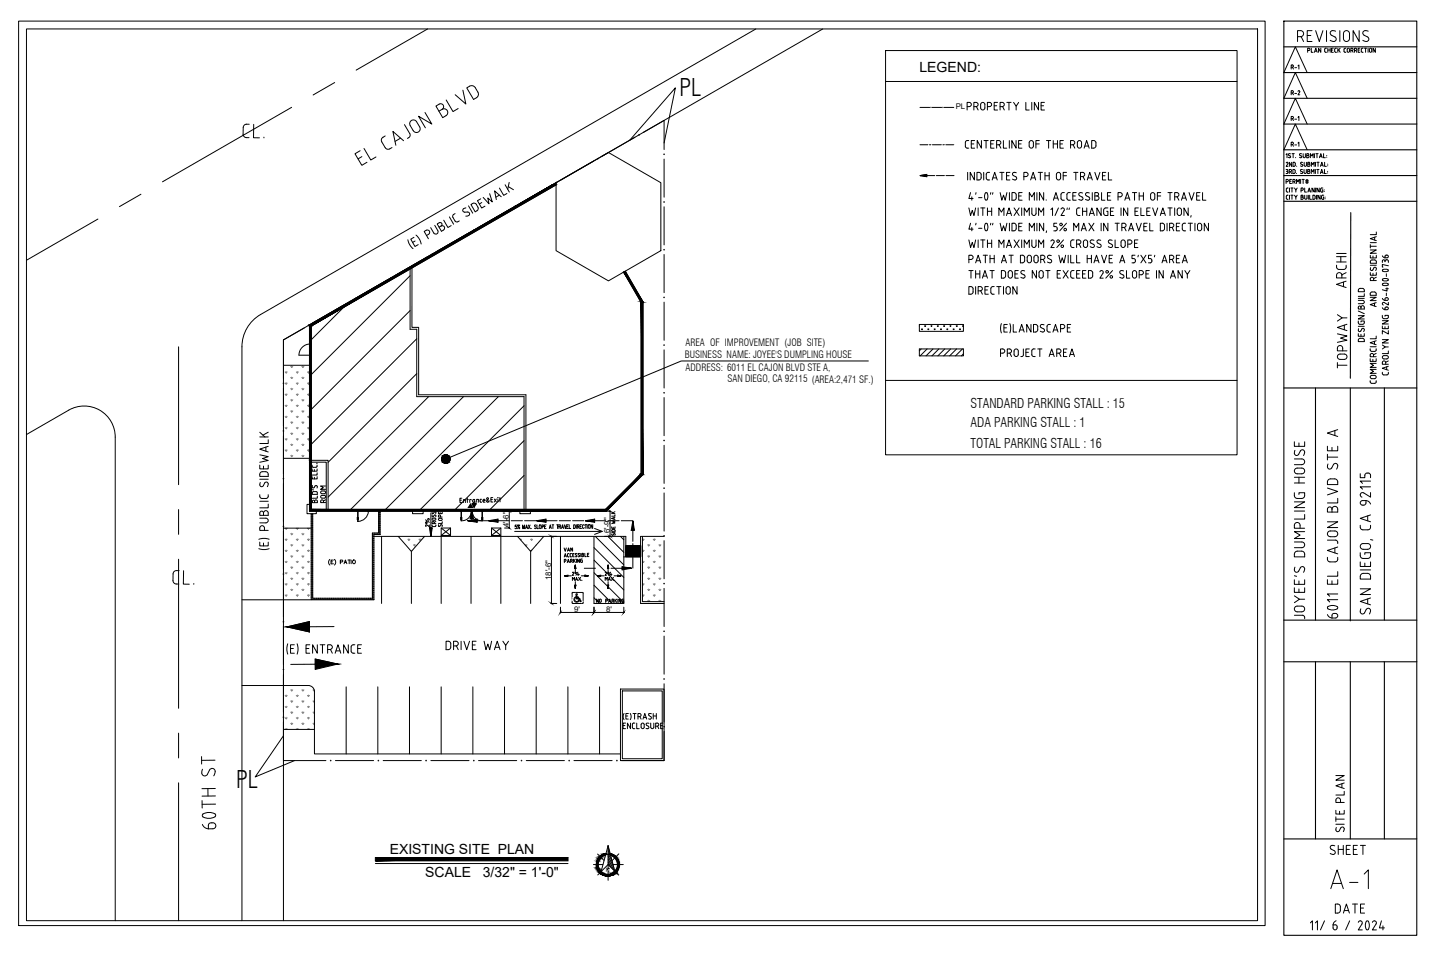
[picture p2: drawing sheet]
<svg xmlns="http://www.w3.org/2000/svg" width="914mm" height="610mm" viewBox="0 0 914 610" stroke-linecap="round" stroke-linejoin="round" font-family="sans-serif">
<defs><g id="words">
<text font-size="17.6" x="849" y="569">A-1</text>
<g font-size="15.3">
<text x="434" y="61">PL</text>
<text x="151" y="504">PL</text>
</g>
<g font-size="13.7">
<text x="154" y="89">CL.</text>
<text x="109" y="375">CL.</text>
</g>
<text font-size="10.6" x="861" y="185" transform="rotate(-90 861 185)">ARCHI</text>
<g font-size="10.1">
<text x="618" y="140">WITH MAXIMUM 1/2&quot; CHANGE IN ELEVATION,</text>
<text x="861" y="236" transform="rotate(-90 861 236)">TOPWAY</text>
</g>
<text font-size="9.7" x="852" y="585">DATE</text>
<text font-size="9.3" x="284" y="416">DRIVE WAY</text>
<text font-size="9" x="588" y="46">LEGEND:</text>
<g font-size="8.9">
<text x="249" y="546">EXISTING SITE PLAN</text>
<text x="272" y="561">SCALE</text>
<text x="309" y="561">3/32&quot; = 1'-0&quot;</text>
</g>
<g font-size="8.8">
<text x="617" y="72">PROPERTY LINE</text>
<text x="616" y="96">CENTERLINE OF THE ROAD</text>
<text x="638" y="229">PROJECT AREA</text>
</g>
<g font-size="8.5">
<text x="620" y="260">STANDARD PARKING STALL : 15</text>
<text x="620" y="273">ADA PARKING STALL : 1</text>
<text x="620" y="286">TOTAL PARKING STALL : 16</text>
</g>
<text font-size="8.4" x="618" y="189">DIRECTION</text>
<g font-size="7.5">
<text x="880" y="197" transform="rotate(-90 880 197)">AND</text>
<text x="880" y="246" transform="rotate(-90 880 246)">COMMERCIAL</text>
</g>
<g font-size="6.4">
<text x="438" y="221">AREA OF IMPROVEMENT (JOB SITE)</text>
<text x="438" y="229">BUSINESS NAME: JOYEE'S DUMPLING HOUSE</text>
<text x="438" y="237">ADDRESS: 6011 EL CAJON BLVD STE A,</text>
<text x="465" y="244">SAN DIEGO, CA 92115 (AREA:2,471 SF.)</text>
</g>
<g font-size="6.2">
<text x="824" y="46">R-1</text>
<text x="824" y="78">R-1</text>
<text x="821" y="119">PERMIT#</text>
</g>
<g font-size="5.7">
<text x="834" y="35">PLAN CHECK CORRECTION</text>
<text x="824" y="62">R-2</text>
<text x="824" y="95">R-1</text>
</g>
<text font-size="5.3" x="380" y="386">NO PARKING</text>
<g font-size="5">
<text x="611" y="70">PL</text>
<text x="325" y="337" transform="rotate(-90 325 337)">4'-6&quot;</text>
<text x="390" y="341" transform="rotate(-90 390 341)">6'-9&quot;</text>
<text x="352" y="371" transform="rotate(-90 352 371)">18'-6&quot;</text>
<text x="367" y="391">9'</text>
<text x="387" y="391">8'</text>
</g>
<text font-size="3.8" x="387" y="557">N</text>
</g></defs>
<g fill="none" stroke="#000" stroke-width=".64">
<path d="M12 13h796v578h-796zM17 18h787v570h-787zM273 18l-45 27M483 18l-316 183a24 24 0 0 0-12 21v366M526 18l-345 199M838 20h-3v7h3M841 20l2 7 2-7M848 20v7M853 20a1.7 1.7 0 0 0-3 0 1.7 1.7 0 0 0 1 3l2 1a1.5 1.5 0 0 1 1 1 1.5 1.5 0 0 1-2 2M856 20v7M868 20v7l-3-7v7M874 20a1.7 1.7 0 0 0-3 0 1.7 1.7 0 0 0 1 3l2 1a1.8 1.8 0 0 1 0 2 1.8 1.8 0 0 1-3 0"/>
<path d="M566 32h224v259h-224zM829 23h2a1.9 1.9 0 0 0 2-1 1.9 1.9 0 0 0-2-2h-2v7M831 23l2 4M835 23h3M850 26l2 1M858 21a1.9 1.9 0 0 1 2-1 1.9 1.9 0 0 1 2 1M862 22v3a1.9 1.9 0 0 1-2 2 1.9 1.9 0 0 1-2-2v-3M214 53l-14 8M296 58l2 8-7-5M298 56l3-1h2l3 4-1 3-2 2zM566 52h224M820 46l8-16 7 16"/>
<path d="M186 69l-82 47M258 80l4 6v1l-2 1M272 72l4 7-9-5 5 8M279 68l2-1a1.9 1.9 0 0 1 2 0 1.9 1.9 0 0 1 0 3 2.4 2.4 0 0 1 3 1 2.4 2.4 0 0 1-1 3l-2 1zM283 70l-3 1M285 64l4 7 4-2M424 77v19M588 69h6M596 69h6M603 69h6M820 63l8-17 7 17M820 79l8-16 7 16"/>
<path d="M230 96l-3 2 4 8 3-2M233 95l4 7 3-2M246 87l-2 2v2l3 4h2l1-1M256 88l-4 2M258 90l-7-6 2 9M264 83a2.4 2.4 0 0 0 3 1 2.4 2.4 0 0 0 1-3l-2-3a2.4 2.4 0 0 0-3-1 2.4 2.4 0 0 0-1 3l2 4M402 90l30-34-8 35M588 92h5M594 92h1M596 92h6M602 92h1M604 92h5"/>
<path d="M820 96l8-17 7 17M822 99v-1v3M825 98a.7 .7 0 0 0-1 0 .7 .7 0 0 0 0 1v1a.7 .7 0 0 1 0 1 .7 .7 0 0 1-1 0M826 98h1M826 98v3M832 100a.7 .7 0 0 1-1 1 .7 .7 0 0 1-1 0M832 98a.7 .7 0 0 0-1 0 .7 .7 0 0 0 0 1v1M834 98v2a.7 .7 0 0 1-1 1 .7 .7 0 0 1 0-1v-2M835 98l1 1a.7 .7 0 0 1 0 1 .7 .7 0 0 1 0 1h-1zM835 99h1M840 98v3M841 98h1"/>
<path d="M842 98v3M846 98v3h1M848 99v1M231 100l-2 2M323 118l2 5M325 119l3 2M325 117l-1 4M355 118l-156 90v117h188l23-22v-110M355 117l34-20 33 20v43l-33 19-34-19zM355 117l-157 91v119h192v16M424 102v24M588 112l4-1v2"/>
<path d="M592 112h5M598 112h5M604 112h6M618 110v5M623 110v5l-3-5v5M624 110h2l1 1v3l-1 1h-2zM629 110v5M632 110h-1l-1 1v4h2M634 115l2-5 1 5M634 114h3M639 110h3M640 110v5"/>
<path d="M643 112h2M645 110h-2v5h2M649 110a1.2 1.2 0 0 0-2 0 1.2 1.2 0 0 0 1 2l1 1a1.3 1.3 0 0 1 0 2 1.3 1.3 0 0 1-2-1M654 113h2a1.3 1.3 0 0 0 1-2 1.3 1.3 0 0 0-1-1h-2v5M659 115l1-5 2 5M659 114h2M663 110h3M665 110v5M668 112h2M668 110v5M670 110v5M676 110l1 1 1 3a1.4 1.4 0 0 1-2 1 1.4 1.4 0 0 1-1-1z"/>
<path d="M679 112h3M682 110h-3v5M686 110h3M687 110v5M690 113h2a1.3 1.3 0 0 0 1-2 1.3 1.3 0 0 0-1-1h-2v5M692 113l1 2M695 115l1-5 2 5M695 114h3M700 110l1 5 2-5M704 112h2M707 110h-3v5h3M708 110v5h2"/>
<path d="M822 108l1 1h-1M822 104h1l-1 2h1M822 109h.1M822 109l1 2h-1M824 110h1a.7 .7 0 0 0 0-1 .7 .7 0 0 0 0-1h-1v3M825 110v1M825 104v2l-1-2v2M826 104h2l-1 2h-1zM828 110l-1 1h-1v-3l1 1 1 1M828 101h.1M828 111h.1M829 106h.1"/>
<path d="M831 106h1M832 108a.7 .7 0 0 0-1 0 .7 .7 0 0 0 0 1l1 1a.7 .7 0 0 1 0 1 .7 .7 0 0 1-1 0M832 104a.7 .7 0 0 0-1 0 .7 .7 0 0 0 0 1l1 1M835 108v2a.7 .7 0 0 1-1 1 .7 .7 0 0 1-1-1v-2M835 104v2a.7 .7 0 0 1-1 0 .7 .7 0 0 1-1 0v-2M836 108l1 1h-1a.7 .7 0 0 1 1 1 .7 .7 0 0 1-1 1zM836 109h.1M836 104h1l-1 1a.7 .7 0 0 1 1 1 .7 .7 0 0 1-1 0zM836 105h.1M837 101v-3l1 2 1-2v3M838 111v-3l1 2 1-2v3M838 106v-2l1 1 1-1v2"/>
<path d="M841 108v3M841 104v2M841 108h2M841 104h2M842 108v3M842 104v2M843 101l1-3 1 3M843 100h2M844 111l1-3v3M844 106l1-2 1 2M844 110h1M844 106h1"/>
<path d="M846 108v3h1M846 104v2h2M848 100v1M848 109v1M848 110v1M848 105h.1M848 106h.1M63 140l-46 26M90 124l-14 8M287 139l3 4M291 137l-2 1v1l2 3 2-1M298 133a1.4 1.4 0 0 0-2 1 1.4 1.4 0 0 0 1 2l2-1a1.6 1.6 0 0 1 1 3 1.5 1.5 0 0 1-2 0"/>
<path d="M299 132l3 4M301 131l2-1h1l2 3-1 1-1 1zM307 127l-2 1 3 5 2-1M308 129l-2 1M313 124l2 5-3-2v3l-3-4M319 125l-2 1M319 120l3 5 2-1M320 126l-4-4 1 6M424 132v25M620 123l-1 4h3M621 126v2M624 123l-1 1"/>
<path d="M625 126h2M630 123a2.8 2.8 0 0 1 0 5 4 4 0 0 1 0-5zM633 123v1M634 123v1M639 123l1 5 1-3 1 3 1-5M645 123v5M647 123h1l1 1v3l-1 1h-1zM651 125h2M653 123h-2v5h2M658 128v-5l1 3 2-3v5M663 123v5M667 123v5l-3-5v5"/>
<path d="M669 128h.1M673 128l2-5 1 5M674 127h2M680 123h-2v1v3l2 1M684 123h-2v1v3l2 1M686 125h1M688 123h-2v5h2M692 123h-1a1.2 1.2 0 0 0-1 0 1.2 1.2 0 0 0 0 2l1 1a1.3 1.3 0 0 1 0 2 1.3 1.3 0 0 1-2-1M696 123a1.2 1.2 0 0 0-2 0 1.2 1.2 0 0 0 0 2l2 1a1.3 1.3 0 0 1 0 2 1.3 1.3 0 0 1-2-1M698 123v5M700 123h1a1.1 1.1 0 0 1 1 1 1.1 1.1 0 0 1-1 1 1.3 1.3 0 0 1 1 2 1.3 1.3 0 0 1-1 1h-1zM700 125h1"/>
<path d="M704 123v5h2M708 125h1M710 123h-2v5h2M714 126h2a1.3 1.3 0 0 0 1-2 1.3 1.3 0 0 0-1-1h-2v5M719 128l1-5 2 5M719 127h3M724 123h2M725 123v5M728 125h3M728 123v5M731 123v5M735 124a1.3 1.3 0 0 1 2-1 1.3 1.3 0 0 1 1 1v3a1.3 1.3 0 0 1-1 1 1.3 1.3 0 0 1-2-1z"/>
<path d="M740 125h2M742 123h-2v5M746 123h3M748 123v5M751 126h1a1.3 1.3 0 0 0 1-2 1.3 1.3 0 0 0-1-1h-1v5M752 126l1 2M755 128l2-5 1 5M755 127h3M760 123l1 5 2-5M765 125h1M767 123h-2v5h2M768 123v5h3"/>
<path d="M822 127h1M823 120l-1 1v1l1 1M823 125h-1v2M824 120v3M824 125v2M825 125h1M826 120v3M826 125v2M827 120l1 1 1-1M827 125l1 1 1-1M828 121v2M828 126v1"/>
<path d="M831 122h1a.7 .7 0 0 0 1-1 .7 .7 0 0 0-1-1h-1v3M831 125h2l-1 1a.7 .7 0 0 1 1 1 .7 .7 0 0 1-1 0h-1zM831 126h1M834 120v3h1M835 125v2a.7 .7 0 0 1-1 0v-2M836 123l1-3v3M836 122h1M836 125v2M837 125v2h1M839 125h1v2h-1zM840 120v3l-2-3v3M841 120v3"/>
<path d="M841 125v2M843 120v3l-1-3v3M844 125v2l-2-2v2M845 120h-1v1v2h1v-2M846 125h-1h-1l1 2h1v-1h-1M846 121h.1M846 122h.1M847 126h.1M847 127h.1M261 153l1 3 2 3M265 152l-3 1 3 5 2-2M265 154l-1 1"/>
<path d="M266 150l2 3 1 3M273 150h1a1.5 1.5 0 0 0 0-2 1.5 1.5 0 0 0-2-1l-1 1 3 5M278 144l2 3a1.5 1.5 0 0 1-1 2 1.5 1.5 0 0 1-2 0l-2-4M279 143l2-1a1.2 1.2 0 0 1 1 1 1.2 1.2 0 0 1 0 1 1.5 1.5 0 0 1 2 1 1.5 1.5 0 0 1-1 2l-1 1zM282 144l-1 1M284 141l2 4 2-1M619 153l1 5 1-3 1 3 1-5M620 143l-1 3h3M621 145v3M624 143l-1 1M625 153v5M625 146h2"/>
<path d="M627 153h2M628 153v5M631 143a3 3 0 0 1-1 4 4 4 0 0 1 0-4M631 153v5M631 155h3M633 143v1M634 153v5M634 143v1M638 158v-5l2 3 2-3v5M639 143l1 5 1-4 1 4 1-5M643 158l2-5 1 5M644 157h2"/>
<path d="M645 143v5M647 143h1l1 1v2l-1 1-1 1zM648 153l3 5M651 145h2M651 153l-3 5M653 153v5M653 143h-2v5h2M654 158v-5l2 3 2-3v5M658 148v-5l1 2 2-2v5M659 153v4a1.3 1.3 0 0 0 2 1 1.3 1.3 0 0 0 1-1v-4M663 143v5M664 158v-5l1 3 2-3v5"/>
<path d="M667 143v5l-3-5v5M669 148v1M673 153l-2 1M673 153v1l1 1-3 3h3M675 143h-2v2h1a1.4 1.4 0 0 1 2 1 1.4 1.4 0 0 1-2 2h-1M680 153l-5 5M681 143l-4 5M685 153h1M685 153l-1 1v3l1 1h1M686 148v-5l2 2 1-2v5M688 156h1a1.3 1.3 0 0 0 2-1 1.4 1.4 0 0 0-2-2h-1v5M690 156l1 2"/>
<path d="M691 148l2-5 1 5M691 146h3M693 154h2v3a1.4 1.4 0 0 1-1 1 1.4 1.4 0 0 1-2-1zM696 143l3 5M698 153a1.1 1.1 0 0 0-1 1 1.1 1.1 0 0 0 0 1l2 1M698 153l1 1M699 156a1.3 1.3 0 0 1 0 2 1.3 1.3 0 0 1-2 0M699 143l-3 5M702 153l1 1M702 153a1.1 1.1 0 0 0-1 1 1.1 1.1 0 0 0 1 1l1 1M703 156a1.3 1.3 0 0 1 0 2 1.3 1.3 0 0 1-2 0M704 143v5"/>
<path d="M708 143v5l-3-5v5M709 153l2 1M709 153a1.1 1.1 0 0 0-1 1 1.1 1.1 0 0 0 1 1l1 1M710 156a1.3 1.3 0 0 1 0 2 1.3 1.3 0 0 1-2 0M713 153v5h2M714 143v5M717 145h1a1.3 1.3 0 0 0 2-1 1.3 1.3 0 0 0-2-1h-1v5M717 154h2v3a1.3 1.3 0 0 1-1 1 1.3 1.3 0 0 1-2-1zM718 145l2 3M721 156h1a1.3 1.3 0 0 0 1-1 1.3 1.3 0 0 0-1-2h-1v5M721 148l2-5 1 5M722 146h2"/>
<path d="M725 155h2M726 143l2 5 1-5M727 153h-2v5h2M731 145h2M733 143h-2v5h2M735 143v5h2M741 143h2l1 1v2l-1 1-2 1zM746 143v5M747 145h2a1.3 1.3 0 0 0 1-1 1.3 1.3 0 0 0-1-1h-2v5M749 145l1 3M752 145h1M754 143h-2v5h2"/>
<path d="M757 148h1M757 143l-2 1 1 3h1M761 143v5M764 143v5M766 143h2v3a1.3 1.3 0 0 1-1 1 1.3 1.3 0 0 1-2-1zM772 143v5l-2-5v5M876 156v2M876 160h3l-3 2h3M876 157h3M876 155h3M878 152v1M879 148v2h-3"/>
<path d="M879 151l-3 1 3 2M262 172v38h4v43h69v72M262 176l-63 63M263 171v38h5v43h68v73M399 174l11 20M400 173l11 20v110l-24 24M424 163v24M619 173h3M619 166h1a1.4 1.4 0 0 0 2-2 1.3 1.3 0 0 0-2-1h-1v5M620 173v5M623 168l2-5 2 5M623 173v5"/>
<path d="M623 175h3M624 167h2M626 173v5M628 178l1-5 2 5M628 176h3M628 163h3M630 163v5M633 163v5M633 165h2M633 173h2M634 173v5M635 163v5"/>
<path d="M640 168l2-5 1 5M640 167h3M641 173h-1v5h1M641 173l2 1v2l-1 1-1 1M645 163h2M645 173h2v3a1.4 1.4 0 0 1-1 2 1.4 1.4 0 0 1-2-2zM646 163v5M649 175h1M651 173h-2v5h2M652 163h2l1 1v3l-1 1h-2zM655 173h-1a1.2 1.2 0 0 0-1 0 1.2 1.2 0 0 0 0 2l1 1a1.3 1.3 0 0 1 0 2 1.3 1.3 0 0 1-2-1M657 163l2 1v3a1.4 1.4 0 0 1-1 1 1.4 1.4 0 0 1-2-1z"/>
<path d="M661 163l2 1v3a1.4 1.4 0 0 1-1 1 1.4 1.4 0 0 1-1-1zM662 173v5l-2-5v5M664 173h2l1 3a1.4 1.4 0 0 1-2 2 1.3 1.3 0 0 1-1-2zM665 166h1a1.4 1.4 0 0 0 2-2 1.3 1.3 0 0 0-2-1h-1v5M667 166l1 2M668 173h3M670 173v5M671 166a1.3 1.3 0 0 1 0 2 1.3 1.3 0 0 1-2-1M672 163h-1a1.2 1.2 0 0 0-1 0 1.2 1.2 0 0 0 0 2l1 1M676 175h1M677 163l1 5 1-3 1 3 1-5M678 173h-2v5h2"/>
<path d="M679 173l4 5M683 163v5M683 173l-4 5M684 163v5h2M686 173h-1l-1 1v3l2 1M688 175h2M688 163v5h2M690 173h-2v5h2M692 175h1M694 173h-2v5h2M695 165h2M695 163v5"/>
<path d="M696 173h1l1 1v3l-1 1h-1zM697 163v5M699 168l2-5 1 5M699 167h3M704 173l-1 1M704 163l2 5 1-5M704 173h1v1l-2 4h2M709 165h1M711 163h-2v5h2M711 173l-4 5M715 168l2-5 2 5M716 167h2"/>
<path d="M718 173a1.2 1.2 0 0 0-2 0 1.2 1.2 0 0 0 0 2l2 1a1.3 1.3 0 0 1 0 2 1.3 1.3 0 0 1-2-1M720 173v5h2M724 173h2v3a1.4 1.4 0 0 1-1 2 1.4 1.4 0 0 1-1-2zM725 163h-2v2h2l1 1M725 166v1M726 167l-1 1h-2M727 163v1M728 176h1a1.4 1.4 0 0 0 2-2 1.3 1.3 0 0 0-2-1h-1v5M729 163l3 5M732 175h2M732 163l-3 5M734 173h-2v5h2"/>
<path d="M736 163h-2v2h1a1.4 1.4 0 0 1 1 2 1.4 1.4 0 0 1-1 1h-1M738 163v1M739 173v5M743 168l1-5 2 5M743 167h2M743 173v5l-2-5v5M747 166h2a1.3 1.3 0 0 0 1-2 1.3 1.3 0 0 0-1-1h-2v5M748 178l2-5 1 5M748 176h3M749 166l1 2M752 165h1M754 163h-2v5h2"/>
<path d="M755 168l2-5 2 5M755 173v5l-2-5v5M756 167h2M757 173l2 2 1-2M759 175v3M876 174v2h3v-2M876 163v2h3v-2M876 170h3M876 171v1a.9 .9 0 0 0 0 1 .9 .9 0 0 0 1-1l1-1a1.1 1.1 0 0 1 2 0 1.1 1.1 0 0 1-1 2M877 164v1M877 175v1M878 179v-1a1.1 1.1 0 0 0-1-1 1.1 1.1 0 0 0-1 1v1h3"/>
<path d="M878 166l1 1v1h-3v-2h2M879 177l-1 1M883 163l2 2M884 178h1a1.5 1.5 0 0 1 2 1l-1 1a1.5 1.5 0 0 1-2 0 1.5 1.5 0 0 1-1-1zM884 172h1a1.5 1.5 0 0 1 2 1l-1 1a1.5 1.5 0 0 1-2 0 1.5 1.5 0 0 1-1-1zM885 167h.1M885 165h1M885 167a.9 .9 0 0 0-1-1 .9 .9 0 0 0-1 1v1M886 175v2M886 163h-1v2M886 166l-1 1M886 166l1 1v1"/>
<path d="M886 163a.9 .9 0 0 1 1 1 .9 .9 0 0 1-1 1M887 170l-4-1v2h1M220 196l-21 21M221 194l-21 12M262 198l-63 64M424 193v24M868 192h3a1.1 1.1 0 0 1 1 1 1.1 1.1 0 0 1-1 1h-3M868 199l4 1M868 191h4M870 196a.9 .9 0 0 0-1 0 .9 .9 0 0 0-1 0v1h4M870 196v1M870 196a1.1 1.1 0 0 1 1-1 1.1 1.1 0 0 1 1 1"/>
<path d="M872 188v1h-4M872 185l-1-1h-2l-1 1v1h4M883 197l2 1M883 191l2 1M884 181h1a1.5 1.5 0 0 1 2 1l-1 1a1.5 1.5 0 0 1-2 0 1.5 1.5 0 0 1-1-1zM885 192h1M885 185h2M886 187v2M886 196h-1v2h1M886 190h-1v2M886 184v2l-3-1M886 196a.9 .9 0 0 1 1 1 .9 .9 0 0 1-1 1"/>
<path d="M886 190a.9 .9 0 0 1 1 1 .9 .9 0 0 1-1 1M887 193v2l-2-2a1.1 1.1 0 0 0-2 1 .9 .9 0 0 0 1 1M181 217v371M194 210l-13 7M198 220h1M198 220a7 7 0 0 0-7 7h8M266 216l-67 68M587 207h29v5h-29zM588 208h-1M589 210v1M590 210l-1 1M591 208v1"/>
<path d="M592 208l-1 1M593 210v1M594 210l-1 1M595 208v1M596 208l-1 1M597 210v1M598 210l-1 1M599 208v1M600 208l-1 1M601 210v1M602 210l-1 1M603 208v1"/>
<path d="M604 208l-1 1M605 210v1M606 210l-1 1M607 208v1M608 208l-1 1M609 210v1M610 210l-1 1M611 208v1M612 208l-1 1M613 210v1M614 210l-1 1M615 208v1"/>
<path d="M616 208l-1 1M640 207l-1 3 1 3M641 209h2M644 207h-3v5h3M645 207l1 3-1 3M647 207v5h3M651 212l2-5 1 5M652 211h2M659 207v5l-3-5v5M660 207h2l1 1v3l-1 1h-2zM667 208v-1a1.2 1.2 0 0 0-2 1 1.2 1.2 0 0 0 0 1l2 1a1.3 1.3 0 0 1 0 2 1.3 1.3 0 0 1-2 0M671 207l-1 1-1 1v3h2"/>
<path d="M673 212l1-5 2 5M673 211h3M678 210h1a1.3 1.3 0 0 0 1-1 1.3 1.3 0 0 0-1-2h-1v5M682 209h2M684 207h-2v5h2M868 213v2h4v-2M868 202h4l-4 2h4M868 209h4M868 205v2h3h1v-2h-2v1M868 210v1a.9 .9 0 0 0 0 1 1.1 1.1 0 0 0 2-1v-1a1 1 0 0 1 2 0 1.1 1.1 0 0 1-1 2M870 214v1M872 217l-1-1h-2l-1 1v1h4"/>
<path d="M883 202v1l1 1h2l1-1v-1h-2M883 217h4l-4 2h4M883 208v2h4v-2M883 205h4l-4 2h4M885 209v1M887 211v2l-4-2v2M114 222v88M181 233h17M266 239l-56 56M424 224v24M555 231h-120l-150 62M587 223h29v4h-29z"/>
<path d="M589 223l-2 1M592 223l-4 4M596 223l-4 4M600 223l-4 4M604 223l-5 4M607 223l-4 4M611 223l-4 4M615 223l-4 4M616 226l-2 1M883 238v1l1 1 3-1v-1M883 220l2 2-2 1M884 228l2-1a1.1 1.1 0 0 1 1 1 1.1 1.1 0 0 1-1 1h-2z"/>
<path d="M885 222h2M885 233v-1a1.1 1.1 0 0 0-1-1 1.1 1.1 0 0 0-1 1v1h4M886 234v2M887 224v2h-4M887 231h-2M887 234l-4 1 4 2M274 253l-64 65M296 253l-72 72M318 253l-72 72M335 259l-66 66M424 254v24M566 243h224"/>
<path d="M44 262l-27 16M44 262a20 20 0 0 1 30 17v309M166 279h5M166 276l3 3M171 276l-3 2M853 275v3M855 275l-7 2 7 2M166 297v3h5v-3M166 291l5 1-3 1 3 1-5 1M168 298v2M170 286v2M171 285l-5 2 5 2"/>
<path d="M171 281v2h-5M181 293h17M199 294h11v31M199 295h9v30M203 297l-1 2h-2l-1-2M203 300v1h-3h-1v-1M335 282l-44 43M424 285v24M827 282v3h7v-3M827 293h5a1.8 1.8 0 0 1 2 2 1.8 1.8 0 0 1-2 2h-5M827 288a1.6 1.6 0 0 0 1 3 1.6 1.6 0 0 0 2-1l1-2a1.7 1.7 0 0 1 3 0 1.7 1.7 0 0 1-1 3M828 300l4-1a1.8 1.8 0 0 1 2 2 1.8 1.8 0 0 1-2 2h-3a1.8 1.8 0 0 1-2-1 1.8 1.8 0 0 1 1-2z"/>
<path d="M830 283v2M848 290v4M848 285v3h7v-3M848 292h7M848 298a1.5 1.5 0 0 0 1 2 1.5 1.5 0 0 0 2-1l1-2a1.7 1.7 0 0 1 3 0 1.7 1.7 0 0 1-1 2v1M849 296l-1 2M851 286v2M166 306h5M166 316v2h1M166 308a1.4 1.4 0 0 0 0 2 1.4 1.4 0 0 0 2 0l1-1a1.5 1.5 0 0 1 2 0 1.5 1.5 0 0 1 0 2M166 302l2-1 3 1v1v1h-5zM167 319h3"/>
<path d="M171 316v2h-1M200 313h.1M200 310a1 1 0 0 0 0 2 .8 .8 0 0 0 1-1M200 314h2l1 2h-3zM200 320h1a.9 .9 0 0 1 1-1 .9 .9 0 0 1 1 1v1h-3zM201 300v1M201 305v1M201 311l2-1v2M203 302v2h-4M203 305v1h-4v-1M203 317v1h-3M205 317h2a.9 .9 0 0 1 1 0 .9 .9 0 0 1-1 1h-2z"/>
<path d="M206 315a.9 .9 0 0 1-1 0 .9 .9 0 0 1 1-1h1a.9 .9 0 0 1 1 1 .9 .9 0 0 1-1 0l-1 1M208 311h-3l2 1-2 1h3M208 319l-1 1M295 320h-1M295 318h-1v1v2h1M299 318v3M299 319h-1M301 319h-1v2M303 319v2M303 319l-1 1v1h1M308 319l-1 1v1h1M309 320h1a.7 .7 0 0 0-1-1 .7 .7 0 0 0 0 1v1h1"/>
<path d="M312 318l-1 2 1 1 1-1M312 318l-1 1 1 2M315 319h-1M315 318h-1v3h1M316 319l1 2M317 319l-1 2M318 319v2M319 318l1 3M320 319h-1M335 304l-22 21M424 315v24M827 309h7"/>
<path d="M827 315v3h2M827 305h7M829 319h3M830 316v-1h4l-1 3h-1M830 305v4M848 312l7 2-7 2M849 307l1-1h4l1 1v3h-7zM855 318v3h-7M873 320v1a1.7 1.7 0 0 1-2 2 1.7 1.7 0 0 1-1-1 1.7 1.7 0 0 1 1-2h3l2 2M874 302h.1M874 302l-2 1v2h-3v-2M874 302l2 1v2"/>
<path d="M876 315v3l-5-3a1.5 1.5 0 0 0-2 1 1.5 1.5 0 0 0 1 2M876 311h-7l2 2M876 307h-7l2 2M114 326v15M166 320h5M166 334h4M166 331h4a1.5 1.5 0 0 1 1 2 1.5 1.5 0 0 1-1 1M166 327a1.2 1.2 0 0 1 2 0 1.2 1.2 0 0 1 0 1 1.5 1.5 0 0 1 2-2 1.5 1.5 0 0 1 1 2v1h-5zM168 328v1M169 339v-2a1.5 1.5 0 0 0-2-1 1.5 1.5 0 0 0-1 1v2h5M171 322v3h-5M181 337h18"/>
<path d="M198 322h-2v6h6v-1M199 329h.1M199 330h.1M199 332h.1M199 333h.1M199 334h.1M199 336h.1M199 337h.1M199 339h.1M199 340h.1M199 328l1 1M199 329v1h1"/>
<path d="M199 331v1h1M199 332v1h1M199 333v1h1M199 335v1h1M199 336v1h1M199 338v1h1M199 339v1h1M201 320v1M207 321v-1a.9 .9 0 0 0-1-1 .9 .9 0 0 0-1 1v1h3M228 326h.1M228 326l1 1h-1zM229 331v1"/>
<path d="M229 327v6zM235 326h1v1zM235 327a7 7 0 0 1-6 6M236 326h.1M242 327v14h-4v41h-38v-54M242 327h.1M242 329h.1M242 330h.1M242 332h.1M242 333h.1M242 334h.1M242 336h.1"/>
<path d="M242 337h.1M242 339h.1M242 340h.1M242 327h1M242 328v1h1M242 329v1h1M242 331v1h1M242 332v1h1M242 333v1h1M242 335v1h1M242 336v1h1M242 338v1h1"/>
<path d="M242 339v1h1M243 327v15h-4v41h-40v-55M264 327v1h6v-1M272 332l2 2M274 335v1l-2-1v1M275 328v15M276 334v1h3M276 329l1 1v-1a.7 .7 0 0 1 1 0 .7 .7 0 0 1 0 1M276 327l1 1v-1a.7 .7 0 0 1 1 0 .7 .7 0 0 1 0 1M276 331h2a.7 .7 0 0 1 1 1 .7 .7 0 0 1-1 0h-2zM277 334v1M279 335l-1 1h-1l-1-1"/>
<path d="M279 333l-2 1a.7 .7 0 0 0 0-1 .7 .7 0 0 0-1 1M280 327v1h3v-1M280 335v1h1M281 336a.7 .7 0 0 1 1-1 .7 .7 0 0 1 0 1M281 327v1M281 330h.1M282 330a.7 .7 0 0 0-1-1 .7 .7 0 0 0-1 1h3M282 331h-1a.7 .7 0 0 0-1 1 .7 .7 0 0 0 1 1h1M282 331a.7 .7 0 0 1 1 1 .7 .7 0 0 1-1 1M282 337h6v5h-6zM282 337l6 5M283 333v1h-3"/>
<path d="M288 337l-6 5M294 326l1 1h-1zM294 326h.1M295 327v6zM295 331v1M297 321v-2h-1v2M300 331h2M301 327v-1h1v1M301 327a6 6 0 0 1-6 6M301 326h.1M301 326l1 1M301 326v1"/>
<path d="M301 331v2M302 326h.1M302 327a6 6 0 0 0 6 6v-6v6M303 321h1M305 333h7M305 332v2M306 321l-1-2v2M308 326h1v1zM308 331v1M309 326h.1M314 337h6v5h-6zM314 337l6 5"/>
<path d="M318 333h7M318 332v2M320 337l-6 5M322 327h3v10h-3M327 333h7M330 335h-1v1a.7 .7 0 0 1 1 1 .7 .7 0 0 1 0 1 .7 .7 0 0 1-1-1M331 335v1v-1h1l-1 3M332 327v1h7v-1M334 338v-3l1 3v-3v3M335 333h7M336 337h1M337 338l-1-3v3"/>
<path d="M338 335l1 3M339 335l-1 3M339 338h.1M343 336h-1v1a.7 .7 0 0 1 1 1 .7 .7 0 0 1-1-1M343 335v3h1M345 336h1v1a.7 .7 0 0 1-1 1 .6 .6 0 0 1 0-1zM346 337h1v-1l-1-1v3M348 337h1M349 333h7M349 332v2M349 335h-1v3h1M351 338l1-3v3"/>
<path d="M352 337h-1M353 335h1M353 335v3M356 335v3M357 335h-1M357 336h1v-1h-1v3M357 333h8M358 336v2M359 338v-3l1 3M359 337h1M361 335v3l1-3M363 336h-1"/>
<path d="M363 335h-1v3h1M364 335v3h1M366 333h7M367 335a1.2 1.2 0 0 1 1 1 1.2 1.2 0 0 1-1 2zM368 335v3M369 336h1v-1h-1v3M369 336l1 2M371 336h.1M372 335h-1v3h1M373 336a.7 .7 0 0 0-1-1 .6 .6 0 0 0 0 1v1a.7 .7 0 0 0 1 1 .6 .6 0 0 0 0-1M374 335h1M374 335v3"/>
<path d="M375 335v3M376 335h1v2a.7 .7 0 0 1 0 1 .7 .7 0 0 1-1-1zM379 335v3l-1-3v3M380 338l5 2h-56M380 333h7M380 332v2M385 340l-5 1M388 333h8M391 327l1 1M391 333h2l-1 1h1l-2 1M391 337v1h2v-1M391 339v-1h2v1l-2 1v-1"/>
<path d="M392 337v1M392 331v1M393 327l-1 1M393 328h-2M393 331h-2l2 1M393 329v1h-2M397 333h7M403 339h2M404 339v7M827 336a1.8 1.8 0 0 1 2-2 1.8 1.8 0 0 1 2 2M827 336v2h7M827 321h7l-7 3h7"/>
<path d="M827 327h7M831 336v2M834 340h-7l4 2-4 2h7M834 329v3h-7M848 333h7l-7 4h7M849 324h1l1 1a1.8 1.8 0 0 1 2-1 1.8 1.8 0 0 1 2 1v2h-7zM850 339h3M850 339a1.8 1.8 0 0 0-2 2 1.8 1.8 0 0 0 2 2h3a1.8 1.8 0 0 0 2-2 1.8 1.8 0 0 0-2-2M851 325v2M869 336v1M869 337l1 1 1 1 4-1 1-1M874 330v3"/>
<path d="M876 329l-7 2 7 2M876 336v1M114 357v96M165 351h4h3M165 345l4-1 3 1M166 346v3h5v-3M168 347v2M199 341h.1M199 343h.1M199 344h.1M199 346h.1M199 347h.1"/>
<path d="M199 348h.1M199 350h.1M199 351h.1M199 352h.1M199 354h.1M199 355h.1M199 357h.1M199 358h.1M199 359h.1M199 340v1h1M199 342v1h1M199 343v1h1"/>
<path d="M199 345v1h1M199 346v1h1M199 347v1h1M199 349v1h1M199 350v1h1M199 351v1h1M199 353v1h1M199 354v1h1M199 356v1h1M199 357v1h1M199 358v1h1M199 360v1h1"/>
<path d="M211 357a2.5 2.5 0 0 0 0 4M212 359h.1M213 358h-1v2h1M214 357a2.4 2.4 0 0 1 0 4M217 359h2v-1h-2v2M220 359h1M222 358h2M223 358v2M224 358v2M238 342v1h162v13h-1M238 341h1M238 343v1h1"/>
<path d="M238 345v1h1M238 346v1h1M238 347v1h1M238 349v1h1M238 350v1h1M238 351v1h1M238 353v1h1M238 354v1h1M238 356v1h1M238 357v1h1M238 358v1h1M238 360v1h1"/>
<path d="M240 341h1M241 341h1M242 340v1h1M244 343v43M254 343l9 9 8-9M263 352v34M282 343v43M301 343v43M320 343v43M331 343l8 9 8-9M339 352v34M352 343v43h4"/>
<path d="M358 343v43M361 359l1-1-1-1v3M362 355h-1M362 350l-1 2-1-2M362 356l-1-2v2M363 354h1M363 354v1l1 1M364 359h-1M364 352h-1M364 359l-1-2-1 3M364 352l-1-2v2M365 359h1"/>
<path d="M365 354h.1M365 354l-1 1 1 1M365 358h1l-1-1v2M366 350v2l-1-2v2M366 357l1 2M367 355h-1M367 358l1 1M367 354h-1v2h1M368 357l-2 1M368 354l1 1-1 1M368 357v2M369 354h-1"/>
<path d="M370 357v2l-1-2v2M370 354h-1l1 1-1 1M371 354v2M372 358v1h-1M372 355h.1M372 357h-1v2M372 355l1-1h-1v2M372 355h1l-1 1M374 354v2h1M375 354h1M376 354h-1v2h1M380 343v43h19v-43"/>
<path d="M380 358l19 19M380 350l19 19M380 343l19 18M388 343l11 10M391 341l1 1 1-1v1M393 340h-2M396 343l3 2M400 349h9v7h-9zM404 347v7M404 356v7M407 352h-1M411 343v41h13"/>
<path d="M424 345v25M424 343h-15v43h15M827 346h5a1.8 1.8 0 0 1 2 2 1.8 1.8 0 0 1-2 2h-5M829 352l-2 1v3h7l-1-3-4-1M848 345h6l1 1v1M853 350v3M855 356v2l-1 1h-4l-2-1v-2M855 350l-7 2 7 2M869 353v3l2 1h4l1-1v-3h-4v1M869 359v3h7v-3M870 348l4-1a1.8 1.8 0 0 1 2 2 1.8 1.8 0 0 1-2 2h-3a1.8 1.8 0 0 1-2-1 1.8 1.8 0 0 1 1-2zM872 360v2"/>
<path d="M876 345h1M199 361h.1M199 362h.1M199 364h.1M199 365h.1M199 366h.1M199 368h.1M199 369h.1M199 370h.1M199 372h.1M199 373h.1M199 375h.1"/>
<path d="M199 376h.1M199 377h.1M199 379h.1M199 361v1h1M199 363v1h1M199 364v1h1M199 365v1h1M199 367v1h1M199 368v1h1M199 369v1h1M199 371v1h1M199 372v1h1"/>
<path d="M199 374v1h1M199 375v1h1M199 376v1h1M199 378v1h1M199 379v1h1M220 360l1-2 1 2M238 361v1h1M238 363v1h1M238 364v1h1M238 365v1h1M238 367v1h1M238 368v1h1"/>
<path d="M238 369v1h1M238 371v1h1M238 372v1h1M238 374v1h1M238 375v1h1M238 376v1h1M238 378v1h1M238 379v1h1M362 368h3M366 379h6l1 6-7 1zM366 366h1l-1 2h1M366 371v-2v1l1-1v2"/>
<path d="M368 362v3M368 372v3M368 371v-2l1 2M368 370h1M368 380h1v1h1l-1 1h1l1 2v1l-1-2h-2zM369 366l-1 2M370 369l1 2M371 369l-1 2M371 368h3M373 363h8M380 374l11 12M380 366l19 19"/>
<path d="M383 368h3M387 371v-2v1l1-1v2M387 366h1l-1 2h1M389 362v3M389 372v3M389 371v-2l1 2M389 370h1M390 366l-1 2M390 363h8M391 369l1 2M392 369l-1 2M392 368h3"/>
<path d="M398 362v2M424 376v24M827 368h2M827 376v3h7v-3M827 370v3h7v-3M827 362v1a1.6 1.6 0 0 0 1 2 1.6 1.6 0 0 0 2 0M830 371v2M830 376v3M834 364l-1 2M834 363a1.5 1.5 0 0 0-1-1 1.5 1.5 0 0 0-2 1l-1 2M848 370v3h7v-3M851 371v2"/>
<path d="M855 365v3h-7M855 380h-7l2 1M869 376h7l-7 4h7M869 364h7M870 367l1-1 4 1 1 1v2h-7zM155 383h44M199 380h.1M199 382h.1M199 383h.1M199 381v1h1M199 382v1h1M201 382v1h1"/>
<path d="M202 382v1h1M204 382v1h1M205 382v1h1M206 382v1h1M208 382v1h1M209 382v1h1M210 382v1h1M212 382v1h1M213 382v1h1M215 382v1h1M216 382v1h1M217 382v1h1"/>
<path d="M219 382v1h1M220 382v1h1M222 382v1h1M223 382v1h1M224 382v1h1M226 382v1h1M227 382v1h1M228 382v1h1M230 382v1h1M231 382v1h1M233 382v1h1M234 382v1h1"/>
<path d="M235 382v1h1M237 382v1h1M238 381v1h1M238 382v1h1M358 388v3h22v-3v3h19v-3M370 383a1.3 1.3 0 0 1-2 1 1.3 1.3 0 0 1 0-2v-1a1.8 1.8 0 0 0-1 3 1.8 1.8 0 0 0 3 0v-1M827 381l3 2-3 2M827 393h6l1 1v1M829 387h3M829 387a1.8 1.8 0 0 0-2 2 1.8 1.8 0 0 0 2 2h3a1.8 1.8 0 0 0 2-2 1.8 1.8 0 0 0-2-2M830 383h4M848 393l2 1 1 1"/>
<path d="M848 388a5 5 0 0 1 7 0 4 4 0 0 1-7 0zM852 392a1.7 1.7 0 0 1 2 0 1.7 1.7 0 0 1-1 3h-2zM855 383h-7l2 2M870 389l-1 1a1.6 1.6 0 0 0 1 2 1.6 1.6 0 0 0 2 0l1-3a1.7 1.7 0 0 1 3 0 1.7 1.7 0 0 1-1 3M874 383v3M876 382l-7 2 7 3M183 401l15-4v7zM184 411l-1 4 1 3M186 414h1M188 412h-2v5h2M190 411v4v3M196 414h1"/>
<path d="M198 412h-2v5h2M203 412v5l-3-5v5M205 412h3M206 412v5M209 415h2a1.5 1.5 0 0 0 1-2 1.5 1.5 0 0 0-1-1h-2v5M211 415l1 2M213 400h-15M214 417l2-5 2 5M215 416h2M223 412v5l-3-5v5M227 412h-2l-1 1 1 4h2M229 414h1"/>
<path d="M231 412h-2v5h2M424 406v25M155 438h42a4 4 0 0 1 4 4v40h195M201 424l-15 1M216 424l-15-3v7M221 439v43M241 439v43M262 439v43M282 439v43M302 439v43M322 439v43M343 439v43"/>
<path d="M363 439v43M383 439v43M424 437v24M396 440h28v46h-28zM398 441h25v44h-25zM399 456l-1 2 1 2M400 458h1M402 456h-2v3h2M403 456v2v2M404 456h2M405 456v4M408 458h1"/>
<path d="M409 458a1 1 0 0 0 1-1 1 1 0 0 0-1-1h-1v4M409 458l1 2M411 460l1-4 1 4M411 459h2M416 456a.9 .9 0 0 0-1 0 .9 .9 0 0 0 0 1l1 1a1 1 0 0 1 0 1 1 1 0 0 1-2 0M417 458h2M417 456v4M419 456v4M114 468v16M181 461v25h27M181 470l-18 26 25-10M181 466h20"/>
<path d="M398 464h1M400 462h-2v4h2M403 462v4l-2-4v4M404 463v2M404 465l1 1M405 466h1M405 462h1M405 462l-1 1M407 462v4h1M410 462h1l1 3a1 1 0 0 1-1 1 1 1 0 0 1-1-1zM415 462a1 1 0 0 0-2 0 .9 .9 0 0 0 0 1l1 1a1 1 0 0 1 0 1 1 1 0 0 1-1 0M418 462v3a1 1 0 0 1-1 1 1 1 0 0 1-1-1v-3"/>
<path d="M419 464h1a1 1 0 0 0 1-1 1 1 0 0 0-1-1h-1v4M420 464l1 2M422 464h1M424 462h-2v4h2M424 467v19h-27M129 483v5M129 492a2.2 2.2 0 0 0 0 3 2.2 2.2 0 0 0 4 0l1-3a2.1 2.1 0 0 1 3 0 2.1 2.1 0 0 1 0 3v1M137 486h-8M214 486h25M245 486h24M275 486h25M306 486h24"/>
<path d="M336 486h25M367 486h24M854 496h5l-5 3h5M114 500v88M129 512v4M133 504v5M138 504h-9M138 509h-9M138 514h-9M854 518v2h5v-2M856 518v2M857 501v2"/>
<path d="M859 506v2h-5M859 513h-5v-2a1.5 1.5 0 0 1 1-1 1.5 1.5 0 0 1 2 1v2M859 500l-5 2 5 2M129 527l2 2 2 1M130 520a6 6 0 0 1 8 1 6 6 0 0 1-9 0zM134 526a2.2 2.2 0 0 1 3 0 2.2 2.2 0 0 1 0 4h-4zM854 522v3M854 527h5M854 523h5M854 529a1.4 1.4 0 0 0 0 2 1.4 1.4 0 0 0 2 0l1-2M857 529a1.5 1.5 0 0 1 2 0 1.5 1.5 0 0 1-1 2M240 552h123"/>
<path d="M379 552h6M382 546l4 4M382 559l7-7 6 7M387 546a6 6 0 0 0-4 10 6 6 0 0 0 10 0 6 6 0 0 0-3-9l-1 1M387 546a7 7 0 0 0-4 10 7 7 0 0 0 11 0 7 7 0 0 0-4-10M387 545a7 7 0 0 0-5 11 7 7 0 0 0 12 1 7 7 0 0 0-4-12M389 540v15M389 557v6M389 541h.1M389 542h.1M389 543h.1M389 555l-1 1"/>
<path d="M389 544h.1M390 544l-1 1M390 545l-1 1M390 546l-1 1M390 547l-1 2M391 548l-2 2M391 549l-2 2M391 550l-2 2M391 551l-2 2M392 552l-2 2M392 553l-2 1M392 552h6"/>
<path d="M392 554l-1 1M392 555h-1M392 555v1M393 556h-1M393 557l-4-17-5 17M395 546l-4 4M851 543l1 1M853 544a1.5 1.5 0 0 1 0 2 1.5 1.5 0 0 1-3 0v-1M853 540a1.6 1.6 0 0 0-3 1 1.5 1.5 0 0 0 1 2M855 540v6M855 543h3M858 540v6"/>
<path d="M860 543h2M863 540h-3v6h3M865 543h2M867 540h-2v6h2M869 540h4M871 540v6M837 590l2-2v6M841 590l1-2v6M846 588l-2 6M852 591h1a1.5 1.5 0 0 1 1 2 1.5 1.5 0 0 1-2 0zM854 588l-2 1v2M862 588l-2 6"/>
<path d="M868 589a1.3 1.3 0 0 1 2 0 1.3 1.3 0 0 1 0 1l-2 4h3M873 589v-1a3 3 0 0 1 0 6 5 5 0 0 1 0-5zM877 589a1.3 1.3 0 0 1 2 0 1.3 1.3 0 0 1 0 1l-2 4h3M883 588l-2 5h4M884 592v2"/>
<circle cx="676" cy="154" r=".8"/>
<circle cx="678" cy="143" r=".8"/>
<circle cx="679" cy="157" r=".8"/>
<circle cx="681" cy="147" r=".8"/>
<circle cx="707" cy="174" r=".8"/>
<circle cx="710" cy="177" r=".8"/>
<circle cx="203" cy="296" r=".1"/>
<circle cx="285" cy="293" r="2.7"/>
<circle cx="318" cy="318" r=".1"/>
<circle cx="272" cy="334" r=".5"/>
<circle cx="274" cy="332" r=".5"/>
<circle cx="332" cy="337" r=".4"/>
<circle cx="226" cy="359" r="1.1"/>
<circle cx="400" cy="349" r=".1"/>
<circle cx="400" cy="355" r=".1"/>
<circle cx="400" cy="353" r=".1"/>
<circle cx="400" cy="356" r=".1"/>
<circle cx="400" cy="354" r=".1"/>
<circle cx="400" cy="350" r=".1"/>
<circle cx="400" cy="352" r=".1"/>
<circle cx="400" cy="351" r=".1"/>
<circle cx="401" cy="355" r=".1"/>
<circle cx="401" cy="353" r=".1"/>
<circle cx="401" cy="350" r=".1"/>
<circle cx="401" cy="354" r=".1"/>
<circle cx="401" cy="351" r=".1"/>
<circle cx="401" cy="349" r=".1"/>
<circle cx="401" cy="352" r=".1"/>
<circle cx="401" cy="356" r=".1"/>
<circle cx="402" cy="352" r=".1"/>
<circle cx="402" cy="355" r=".1"/>
<circle cx="402" cy="353" r=".1"/>
<circle cx="402" cy="351" r=".1"/>
<circle cx="402" cy="350" r=".1"/>
<circle cx="402" cy="349" r=".1"/>
<circle cx="402" cy="354" r=".1"/>
<circle cx="402" cy="356" r=".1"/>
<circle cx="403" cy="350" r=".1"/>
<circle cx="403" cy="356" r=".1"/>
<circle cx="403" cy="349" r=".1"/>
<circle cx="403" cy="355" r=".1"/>
<circle cx="403" cy="354" r=".1"/>
<circle cx="403" cy="352" r=".1"/>
<circle cx="403" cy="351" r=".1"/>
<circle cx="403" cy="353" r=".1"/>
<circle cx="404" cy="354" r=".1"/>
<circle cx="404" cy="350" r=".1"/>
<circle cx="404" cy="352" r=".1"/>
<circle cx="404" cy="356" r=".1"/>
<circle cx="404" cy="355" r=".1"/>
<circle cx="404" cy="351" r=".1"/>
<circle cx="404" cy="353" r=".1"/>
<circle cx="404" cy="349" r=".1"/>
<circle cx="405" cy="355" r=".1"/>
<circle cx="405" cy="354" r=".1"/>
<circle cx="405" cy="352" r=".1"/>
<circle cx="405" cy="349" r=".1"/>
<circle cx="405" cy="356" r=".1"/>
<circle cx="405" cy="353" r=".1"/>
<circle cx="405" cy="351" r=".1"/>
<circle cx="405" cy="350" r=".1"/>
<circle cx="406" cy="356" r=".1"/>
<circle cx="406" cy="355" r=".1"/>
<circle cx="406" cy="354" r=".1"/>
<circle cx="406" cy="353" r=".1"/>
<circle cx="406" cy="352" r=".1"/>
<circle cx="406" cy="351" r=".1"/>
<circle cx="406" cy="350" r=".1"/>
<circle cx="406" cy="349" r=".1"/>
<circle cx="407" cy="355" r=".1"/>
<circle cx="407" cy="352" r=".1"/>
<circle cx="407" cy="351" r=".1"/>
<circle cx="407" cy="349" r=".1"/>
<circle cx="407" cy="354" r=".1"/>
<circle cx="407" cy="353" r=".1"/>
<circle cx="407" cy="356" r=".1"/>
<circle cx="407" cy="350" r=".1"/>
<circle cx="408" cy="351" r=".1"/>
<circle cx="408" cy="350" r=".1"/>
<circle cx="408" cy="349" r=".1"/>
<circle cx="408" cy="356" r=".1"/>
<circle cx="408" cy="355" r=".1"/>
<circle cx="408" cy="354" r=".1"/>
<circle cx="408" cy="353" r=".1"/>
<circle cx="408" cy="352" r=".1"/>
<circle cx="409" cy="355" r=".1"/>
<circle cx="409" cy="353" r=".1"/>
<circle cx="409" cy="354" r=".1"/>
<circle cx="409" cy="352" r=".1"/>
<circle cx="409" cy="350" r=".1"/>
<circle cx="409" cy="356" r=".1"/>
<circle cx="409" cy="351" r=".1"/>
<circle cx="409" cy="349" r=".1"/>
<circle cx="368" cy="366" r=".4"/>
<circle cx="369" cy="367" r=".4"/>
<circle cx="372" cy="371" r=".1"/>
<circle cx="389" cy="366" r=".4"/>
<circle cx="390" cy="367" r=".4"/>
<circle cx="393" cy="371" r=".1"/>
</g>
<g fill="none" stroke="#808080" stroke-width=".64">
<path d="M182 238h1M183 237v1M184 238h-1M186 234v1M187 234l-1 1M189 238h1M190 237v1M191 238h-1M193 234l1 1M194 234v1M196 238h1M197 237v1"/>
<path d="M198 238h-1M182 259l1 1M182 252l1 1M182 245h1M183 245h.1M183 252v1M183 259v1M184 245h-1M184 252l-1 1M184 259l-1 1M186 255v1M186 248v1"/>
<path d="M186 241v1M187 241l-1 1M187 248l-1 1M187 255l-1 1M189 259l1 1M189 252l1 1M189 245h1M190 245h.1M190 252v1M190 259v1M191 245h-1M191 252l-1 1"/>
<path d="M191 259l-1 1M193 255l1 1M193 248l1 1M193 241l1 1M194 241v1M194 248v1M194 255v1M196 259l1 1M196 252l1 1M196 245h1M197 245h.1M197 252v1"/>
<path d="M197 259v1M198 245h-1M198 252l-1 1M198 259l-1 1M182 273l1 1M182 266l1 1M183 266v1M183 273v1M184 266l-1 1M184 273l-1 1M186 277v1M186 270h.1"/>
<path d="M186 263h.1M186 262v1M186 269v1M187 263h-1M187 270h-1M187 277l-1 1M189 273l1 1M189 266l1 1M190 266v1M190 273v1M191 266l-1 1M191 273l-1 1"/>
<path d="M193 277l1 1M193 270h1M193 263h1M194 262v1M194 269v1M194 277v1M194 263h.1M194 270h.1M196 273l1 1M196 266l1 1M197 266v1M197 273v1"/>
<path d="M198 266l-1 1M198 273l-1 1M182 288h1M182 280l1 1M183 280v1M183 287v1M184 280l-1 1M184 288h-1M186 291v1M186 284v1M187 284l-1 1M187 291l-1 1"/>
<path d="M189 288h1M189 280l1 1M190 280v1M190 287v1M191 280l-1 1M191 288h-1M193 291l1 1M193 284l1 1M194 284v1M194 291v1M196 288h1M196 280l1 1"/>
<path d="M197 280v1M197 287v1M198 280l-1 1M198 288h-1M182 337l1 1M183 337v1M189 337l1 1M190 337v1M191 337l-1 1M196 337l1 1M197 337v1M198 337l-1 1"/>
<path d="M182 359h1M182 352h1M182 345h1M183 344v1M183 351v1M183 359h.1M184 345h-1M184 352h-1M184 359h-1M186 355v1M186 348v1M186 341v1"/>
<path d="M187 341l-1 1M187 348l-1 1M187 355l-1 1M189 359h1M189 352h1M189 345h1M190 344v1M190 351v1M190 359h.1M191 345h-1M191 352h-1M191 359h-1"/>
<path d="M193 355l1 1M193 348l1 1M193 341l1 1M194 341v1M194 348v1M194 355v1M196 359h1M196 352h1M196 345h1M197 344v1M197 351v1M197 359h.1"/>
<path d="M198 345h-1M198 352h-1M198 359h-1M261 345h.1M261 344v1M262 345h-1M264 348l1 1M265 348v1M268 345h.1M268 344v1M269 345h-1M333 344v1"/>
<path d="M333 345h.1M335 348l1 1M336 348v1M337 348l-1 1M339 352h.1M339 345h1M340 344v1M340 351v1M340 345h.1M343 348h.1M411 359h.1M411 352h.1"/>
<path d="M411 345h.1M411 344v1M411 351v1M412 345h-1M412 352h-1M412 359h-1M414 355l1 1M414 348l1 1M415 348v1M415 355v1M417 359h1M417 352h1"/>
<path d="M417 345h1M418 344v1M418 351v1M418 359h.1M419 345h-1M419 352h-1M419 359h-1M421 355l1 1M421 348l1 1M422 348v1M422 355v1M182 373l1 1"/>
<path d="M182 366l1 1M183 366v1M183 373v1M183 380v1M184 366l-1 1M184 373l-1 1M186 377h.1M186 370h.1M186 362v1M186 369v1M186 376v1M187 362l-1 1"/>
<path d="M187 370h-1M187 377h-1M189 373l1 1M189 366l1 1M190 366v1M190 373v1M190 380v1M191 366l-1 1M191 373l-1 1M193 377h1M193 370h1M193 362l1 1"/>
<path d="M194 362v1M194 369v1M194 376v1M194 370h.1M194 377h.1M196 373l1 1M196 366l1 1M197 366v1M197 373v1M197 380v1M198 366l-1 1M198 373l-1 1"/>
<path d="M411 373v1M411 366v1M411 380v1M412 366l-1 1M412 373l-1 1M414 377h1M414 370h1M414 362l1 1M415 362v1M415 369v1M415 376v1M415 370h.1"/>
<path d="M415 377h.1M417 373l1 1M417 366l1 1M418 366v1M418 373v1M418 380v1M419 366l-1 1M419 373l-1 1M421 377h1M421 370h1M421 362l1 1M422 362v1"/>
<path d="M422 369v1M422 376v1M422 370h.1M422 377h.1M182 380l1 1M184 380l-1 1M189 380l1 1M191 380l-1 1M196 380l1 1M198 380l-1 1M412 380l-1 1M414 384h.1"/>
<path d="M415 383v1M417 380l1 1M419 380l-1 1M421 384h1M422 383v1M422 384h.1M182 459h1M182 452h1M182 444l1 1M183 444v1M183 451v1M183 458v1"/>
<path d="M184 444l-1 1M184 452h-1M184 459h-1M186 455v1M186 448v1M186 441h.1M187 441h-1M187 448l-1 1M187 455l-1 1M189 459h1M189 452h1M189 444l1 1"/>
<path d="M190 444v1M190 451v1M190 458v1M191 444l-1 1M191 452h-1M191 459h-1M193 455l1 1M193 448l1 1M193 441h1M194 441h.1M194 448v1M194 455v1"/>
<path d="M196 459h1M196 452h1M196 444l1 1M197 444v1M197 451v1M197 458v1M198 444l-1 1M198 452h-1M198 459h-1M200 455l1 1M200 448l1 1M200 441h1"/>
<path d="M201 441h.1M201 448v1M201 455v1M182 466h1M183 465v1M184 466h-1M186 462v1M187 462l-1 1M189 466h1M190 465v1M191 466h-1M193 462l1 1"/>
<path d="M194 462v1M196 466h1M197 465v1M198 466h-1M200 462l1 1M201 462v1M201 463h.1"/>
</g>
<g fill="#000" stroke="#000" stroke-width=".64">
<path d="M353 118l2-1v1zM399 174l1-1v1zM284 296h2zM284 291h1zM274 337h1zM275 337h1zM374 368h2zM388 374h1zM395 368h2zM381 552h1zM382 550v1zM382 550h1z"/>
<path d="M383 548h1zM385 546h2zM386 546h1zM389 560h1zM393 547v1zM393 547h1zM393 557h1zM394 547v1h-1zM395 552h1zM395 555h-1z"/>
<path d="M200 208l155-90h-2zM198 208l155-90-153 90z"/>
<path d="M588 112l4-1v1zM588 112l4 1v-1z"/>
<path d="M399 174l12 19-11-19zM399 174l12 19h-2z"/>
<path d="M409 193h2zM409 193h2z"/>
<path d="M410 193l1 110v-110zM410 193l1 110h-1z"/>
<path d="M198 208l1 86v-86zM198 208l1 86h-1z"/>
<path d="M198 208h1h1zM198 208h1h-1z"/>
<path d="M198 294l1 1v-1zM198 294l1 1h-1z"/>
<path d="M198 295l1 30v-30zM198 295l1 30h-1z"/>
<path d="M284 296h1zM284 296h1z"/>
<path d="M284 291h2zM284 291h2z"/>
<path d="M284 291h2zM284 291h2z"/>
<path d="M284 291h3zM283 291h4z"/>
<path d="M284 296h2zM284 296h2z"/>
<path d="M283 291l4 1zM283 291l4 1h-4z"/>
<path d="M283 295h4zM283 295l3 1z"/>
<path d="M283 292h4zM283 292h4h-4z"/>
<path d="M283 295h4zM283 295h4z"/>
<path d="M283 292h4zM283 292h4h-5z"/>
<path d="M283 295h4zM283 295h4z"/>
<path d="M282 292l6 1-1-1zM282 292l6 1h-6z"/>
<path d="M282 294l5 1v-1zM282 294l5 1h-4z"/>
<path d="M282 293h6zM282 293h6h-6z"/>
<path d="M282 294h5h1zM282 294h5h-5z"/>
<path d="M282 293l6 1v-1zM282 293l6 1h-6z"/>
<path d="M410 303h1zM409 303h1h1z"/>
<path d="M409 303l-20 22 22-22zM409 303l-20 22h-2z"/>
<path d="M274 337h1zM274 337h1zM274 337h1v6zM275 337v6l1-6z"/>
<path d="M301 322l1 2h-3zM299 324h3z"/>
<path d="M301 325v6h1zM301 325v6h-1z"/>
<path d="M302 322h2zM302 322l1 2 1-2z"/>
<path d="M299 333l6-1v1zM299 333l6 1v-1z"/>
<path d="M312 333l6-1v1zM312 333l6 1v-1z"/>
<path d="M343 333l6-1v1zM343 333l6 1v-1z"/>
<path d="M374 333l6-1v1zM374 333l6 1v-1z"/>
<path d="M198 325l189 2 2-2zM198 325l189 2h-189z"/>
<path d="M404 333v6h1zM404 333v6h-1z"/>
<path d="M361 368h2zM361 368h2z"/>
<path d="M361 368h2zM361 368h2z"/>
<path d="M367 374l1 2zM368 374v2v-2z"/>
<path d="M368 361v2zM368 361l-1 2z"/>
<path d="M374 368h2zM374 368h2z"/>
<path d="M374 368h1zM374 368h1zM374 368h2z"/>
<path d="M382 368h2zM382 368h2z"/>
<path d="M382 368h2zM382 368h2z"/>
<path d="M388 374l1 2zM388 374l1 2v-2z"/>
<path d="M388 374h1zM388 374h1z"/>
<path d="M389 361l-1 2h1zM389 361l-1 2z"/>
<path d="M388 363h1zM388 363h1zM388 363h1z"/>
<path d="M395 368h2zM395 368h2z"/>
<path d="M395 368h1zM395 368h1zM395 368h2z"/>
<path d="M398 362l6 1h-6zM398 363v1l6-1z"/>
<path d="M183 401l15-4v4zM183 401l15 3v-3z"/>
<path d="M201 421l15 3h-15zM201 424v4l15-4z"/>
<path d="M240 548v2l123-2zM240 550l123-2v2z"/>
<path d="M381 552h1zM381 552h1zM381 552h1h-1z"/>
<path d="M381 552l1 1v-1zM381 552l1 1h-1z"/>
<path d="M381 553h1zM381 553h1z"/>
<path d="M381 552h1zM381 552h1z"/>
<path d="M381 553l1 1v-1zM381 553l1 1h-1z"/>
<path d="M381 551l1 1v-1zM381 551l1 1h-1z"/>
<path d="M381 554h1zM381 554h1z"/>
<path d="M381 551h1zM381 551h1z"/>
<path d="M381 554h1zM381 554h1z"/>
<path d="M381 551h1zM381 551h1h-1z"/>
<path d="M381 554l1 1zM381 554l1 1z"/>
<path d="M381 555h1zM381 555h1z"/>
<path d="M382 555h1zM382 555h1z"/>
<path d="M382 555l1 1zM382 555l1 1z"/>
<path d="M382 549h1zM382 549l1 1z"/>
<path d="M382 556h1zM382 556h1z"/>
<path d="M382 549h1zM382 549h1z"/>
<path d="M382 556h1zM382 556h1z"/>
<path d="M382 549h1zM382 549h1z"/>
<path d="M382 556l1 1zM382 556l1 1z"/>
<path d="M382 548h1zM382 548l1 1h-1z"/>
<path d="M382 557h1zM382 557h1z"/>
<path d="M382 557h2zM382 557h2z"/>
<path d="M383 557h1zM383 557l1 1z"/>
<path d="M383 547l1 1zM383 547l1 1h-1z"/>
<path d="M383 557h1zM383 557h1z"/>
<path d="M383 557h1zM383 557h1z"/>
<path d="M383 548h1zM383 548h1z"/>
<path d="M384 557v1zM384 557v1z"/>
<path d="M384 557v1zM384 557v1z"/>
<path d="M383 547h1zM383 547h1z"/>
<path d="M383 547h1zM383 547h1z"/>
<path d="M383 558h2zM383 558h2z"/>
<path d="M383 558h2zM383 558h2z"/>
<path d="M383 558h2zM383 558h2z"/>
<path d="M383 558h2zM383 558h2z"/>
<path d="M384 547h1zM383 547h1z"/>
<path d="M384 558h1zM384 558h1z"/>
<path d="M384 558h1zM384 558h1z"/>
<path d="M384 547h1zM384 547h1z"/>
<path d="M384 558h2zM384 558h2z"/>
<path d="M384 558h2zM384 558h2z"/>
<path d="M384 547h2zM384 547h1z"/>
<path d="M384 558l2 1zM384 558l2 1z"/>
<path d="M384 558l2 1zM384 558l2 1z"/>
<path d="M385 546h1zM384 547h2z"/>
<path d="M384 559h2zM384 559h2z"/>
<path d="M384 559h2zM384 559h2z"/>
<path d="M385 546h1zM385 546h1z"/>
<path d="M384 559h3zM384 559h3z"/>
<path d="M384 559h3zM384 559h3z"/>
<path d="M385 546h2zM385 546h1z"/>
<path d="M386 546h1zM385 546h2zM385 546h2z"/>
<path d="M385 559h3zM385 559h3z"/>
<path d="M385 559h3zM385 559h3z"/>
<path d="M385 559h4zM385 559h4z"/>
<path d="M385 559h4zM385 559h4z"/>
<path d="M385 559h4zM385 559h4z"/>
<path d="M385 559h4zM385 559h4z"/>
<path d="M386 559l3 1zM386 559l3 1z"/>
<path d="M386 560h3zM386 560h3z"/>
<path d="M387 560h2zM387 560h2z"/>
<path d="M388 560h1zM388 560h1z"/>
<path d="M385 559h4zM385 559h4z"/>
<path d="M385 559h4zM385 559h4z"/>
<path d="M386 559l3 1zM386 559l3 1z"/>
<path d="M386 560h3zM386 560h3z"/>
<path d="M387 560h2zM387 560h2z"/>
<path d="M388 560h1zM388 560h1z"/>
<path d="M390 546h1zM390 546h1z"/>
<path d="M390 546h1zM390 546h1z"/>
<path d="M389 559h2zM389 559l1 1z"/>
<path d="M389 559h2zM389 559l1 1z"/>
<path d="M390 546h2zM390 546h2z"/>
<path d="M389 559h2zM389 559h2z"/>
<path d="M389 559h2zM389 559h2z"/>
<path d="M389 559h3zM389 559h2z"/>
<path d="M389 559h3zM389 559h2z"/>
<path d="M389 559h3zM389 559h3z"/>
<path d="M389 559h3zM389 559h3z"/>
<path d="M390 546h2zM390 546h2z"/>
<path d="M389 559h3zM389 559h3z"/>
<path d="M389 559h3zM389 559h3z"/>
<path d="M390 546h2zM390 546h2z"/>
<path d="M390 559h2zM389 559h3z"/>
<path d="M390 559h2zM389 559h3z"/>
<path d="M390 559h2zM390 559h2z"/>
<path d="M390 559h2zM390 559h2z"/>
<path d="M391 546l1 1zM391 546l1 1z"/>
<path d="M391 559h1zM390 559h2z"/>
<path d="M391 559h1zM390 559h2z"/>
<path d="M391 547h2zM391 547h2z"/>
<path d="M391 558h2zM391 559h1z"/>
<path d="M391 558h2zM391 559h1z"/>
<path d="M391 547h2zM391 547h2z"/>
<path d="M391 558h2zM391 558h2z"/>
<path d="M391 558h2zM391 558h2z"/>
<path d="M392 547h1zM392 547h1z"/>
<path d="M392 547h2zM392 547h2z"/>
<path d="M392 558h1zM391 558h2z"/>
<path d="M392 558h1zM391 558h2z"/>
<path d="M393 557h1zM393 557h1z"/>
<path d="M392 558h1zM392 558h1z"/>
<path d="M393 557h1zM393 557h1z"/>
<path d="M392 558h1zM392 558h1z"/>
<path d="M393 547h1zM393 547h1z"/>
<path d="M393 557l1 1zM392 558h2z"/>
<path d="M393 557l1 1zM392 558h2z"/>
<path d="M392 558h2zM392 558h1z"/>
<path d="M392 558h2zM392 558h1z"/>
<path d="M393 548h1zM393 548h1z"/>
<path d="M393 548h1zM393 548h1z"/>
<path d="M393 557h1zM393 557h1z"/>
<path d="M393 557h1zM393 557h1z"/>
<path d="M394 549h1zM394 549h1z"/>
<path d="M394 556h1zM394 556h1z"/>
<path d="M394 556v1l1-1zM394 556v1h-1z"/>
<path d="M394 549h1zM394 549h1z"/>
<path d="M394 549l1 1zM394 549l1 1z"/>
<path d="M394 556h1zM394 556h1z"/>
<path d="M394 556h1zM394 556h1h-1z"/>
<path d="M394 550h1zM394 550h1z"/>
<path d="M394 550h1zM394 550h1z"/>
<path d="M394 555h1zM394 555h1z"/>
<path d="M394 555l1 1v-1zM394 555l1 1h-1z"/>
<path d="M395 550v1v-1zM395 550v1z"/>
<path d="M395 551l1 1-1-1zM395 551l1 1h-1z"/>
<path d="M395 554v1v-1zM395 554v1z"/>
<path d="M395 552h1zM395 552h1z"/>
<path d="M395 553v1l1-1zM395 553v1z"/>
<path d="M395 553h1zM395 553h1z"/>
<path d="M395 552l1 1v-1zM395 552l1 1h-1z"/>
<path d="M395 552h1zM395 552h1h-1z"/>
<circle cx="595" cy="69" r=".1"/>
<circle cx="602" cy="69" r=".1"/>
<circle cx="408" cy="86" r=".2"/>
<circle cx="424" cy="99" r=".2"/>
<circle cx="356" cy="117" r=".2"/>
<circle cx="382" cy="101" r=".2"/>
<circle cx="329" cy="132" r=".2"/>
<circle cx="424" cy="129" r=".2"/>
<circle cx="303" cy="147" r=".2"/>
<circle cx="424" cy="160" r=".2"/>
<circle cx="250" cy="178" r=".2"/>
<circle cx="276" cy="162" r=".2"/>
<circle cx="224" cy="193" r=".2"/>
<circle cx="424" cy="190" r=".2"/>
<circle cx="197" cy="208" r=".2"/>
<circle cx="424" cy="221" r=".2"/>
<circle cx="181" cy="245" r=".2"/>
<circle cx="424" cy="251" r=".2"/>
<circle cx="181" cy="275" r=".2"/>
<circle cx="424" cy="281" r=".2"/>
<circle cx="181" cy="306" r=".2"/>
<circle cx="424" cy="312" r=".2"/>
<circle cx="181" cy="336" r=".2"/>
<circle cx="424" cy="342" r=".2"/>
<circle cx="181" cy="367" r=".2"/>
<circle cx="424" cy="373" r=".2"/>
<circle cx="181" cy="397" r=".2"/>
<circle cx="424" cy="403" r=".2"/>
<circle cx="181" cy="428" r=".2"/>
<circle cx="424" cy="434" r=".2"/>
<circle cx="181" cy="458" r=".2"/>
<circle cx="424" cy="464" r=".2"/>
<circle cx="211" cy="486" r=".2"/>
<circle cx="242" cy="486" r=".2"/>
<circle cx="272" cy="486" r=".2"/>
<circle cx="303" cy="486" r=".2"/>
<circle cx="333" cy="486" r=".2"/>
<circle cx="364" cy="486" r=".2"/>
<circle cx="394" cy="486" r=".2"/>
<circle cx="389" cy="540" r=".1"/>
</g>
<g fill="#fff" stroke="#fff" stroke-width=".64">
<path d="M368 379h1z"/>
<path d="M369 382h1z"/>
<path d="M367 382h1z"/>
<path d="M367 382v1z"/>
<path d="M368 383h3z"/>
<path d="M368 385h1z"/>
<path d="M368 379h1zM368 379h1z"/>
<path d="M368 379h1zM368 379h1z"/>
<path d="M368 379h1zM368 379h1zM368 379h1z"/>
<path d="M368 379l1 1zM368 379l1 1zM368 380h1zM368 380h1z"/>
<path d="M368 380h1zM368 380h1z"/>
<path d="M368 380h1zM368 380h1z"/>
<path d="M368 380h1zM368 380h1zM368 380h1zM368 380h1z"/>
<path d="M368 380h1zM368 380h1zM368 380h1zM368 380h1z"/>
<path d="M368 380h1zM368 380h1z"/>
<path d="M368 380h1zM368 380h1z"/>
<path d="M368 380h1zM368 380h1z"/>
<path d="M368 380h1zM368 380h1z"/>
<path d="M368 380h1zM368 380h1z"/>
<path d="M368 380h1zM368 380h1z"/>
<path d="M368 380h1zM368 380h1z"/>
<path d="M368 380h1zM368 380h1z"/>
<path d="M368 380l1 1v-1zM368 380l1 1z"/>
<path d="M368 381h2zM368 381h2z"/>
<path d="M368 381l2 1v-1zM368 381l2 1h-2z"/>
<path d="M367 382h1zM367 382h1z"/>
<path d="M367 382h1zM367 382h1z"/>
<path d="M367 382h1zM367 382h1z"/>
<path d="M368 382h1zM368 382h1z"/>
<path d="M368 382h2zM368 382h2z"/>
<path d="M368 382l3 1-1-1zM368 382l3 1h-3zM368 383h3z"/>
<path d="M367 383v1zM367 383v1z"/>
<path d="M370 383l1 1zM370 383l1 1z"/>
<path d="M369 384h1zM369 384h1z"/>
<path d="M367 384h1zM367 384h1zM367 384h1zM367 384h1z"/>
<path d="M369 384h1zM369 384h1z"/>
<path d="M367 384h1zM367 384h1z"/>
<path d="M369 384h1zM369 384h1z"/>
<path d="M369 384h1zM369 384h1z"/>
<path d="M367 384h1zM367 384h1z"/>
<path d="M367 384h1zM367 384h1z"/>
<path d="M369 384h1zM369 384h1z"/>
<path d="M369 384h1zM369 384h1z"/>
<path d="M367 384h1zM367 384h1z"/>
<path d="M369 384h1zM369 384h1z"/>
<path d="M367 384h2zM367 384h2z"/>
<path d="M367 384h3zM367 384l2 1z"/>
<path d="M368 385h1zM368 385h1z"/>
<path d="M368 385h1zM368 385h1z"/>
<path d="M368 385h1zM368 385h1z"/>
<path d="M368 385h1zM368 385h1z"/>
<path d="M368 385h1zM368 385h1z"/>
</g>
<g fill="none" stroke="#000" stroke-width=".7">
<path d="M820 13h85v585h-85zM820 30h85M820 46h85M820 63h85M820 79h85M820 96h85M820 112h85M820 129h85M863 136v106M820 248h85M841 248v148M863 248v149"/>
<path d="M885 248v148M820 396h85M820 423h85M841 423v113M863 423v113M885 423v113M820 536h85"/>
</g>
<use href="#words"/>
</svg>
